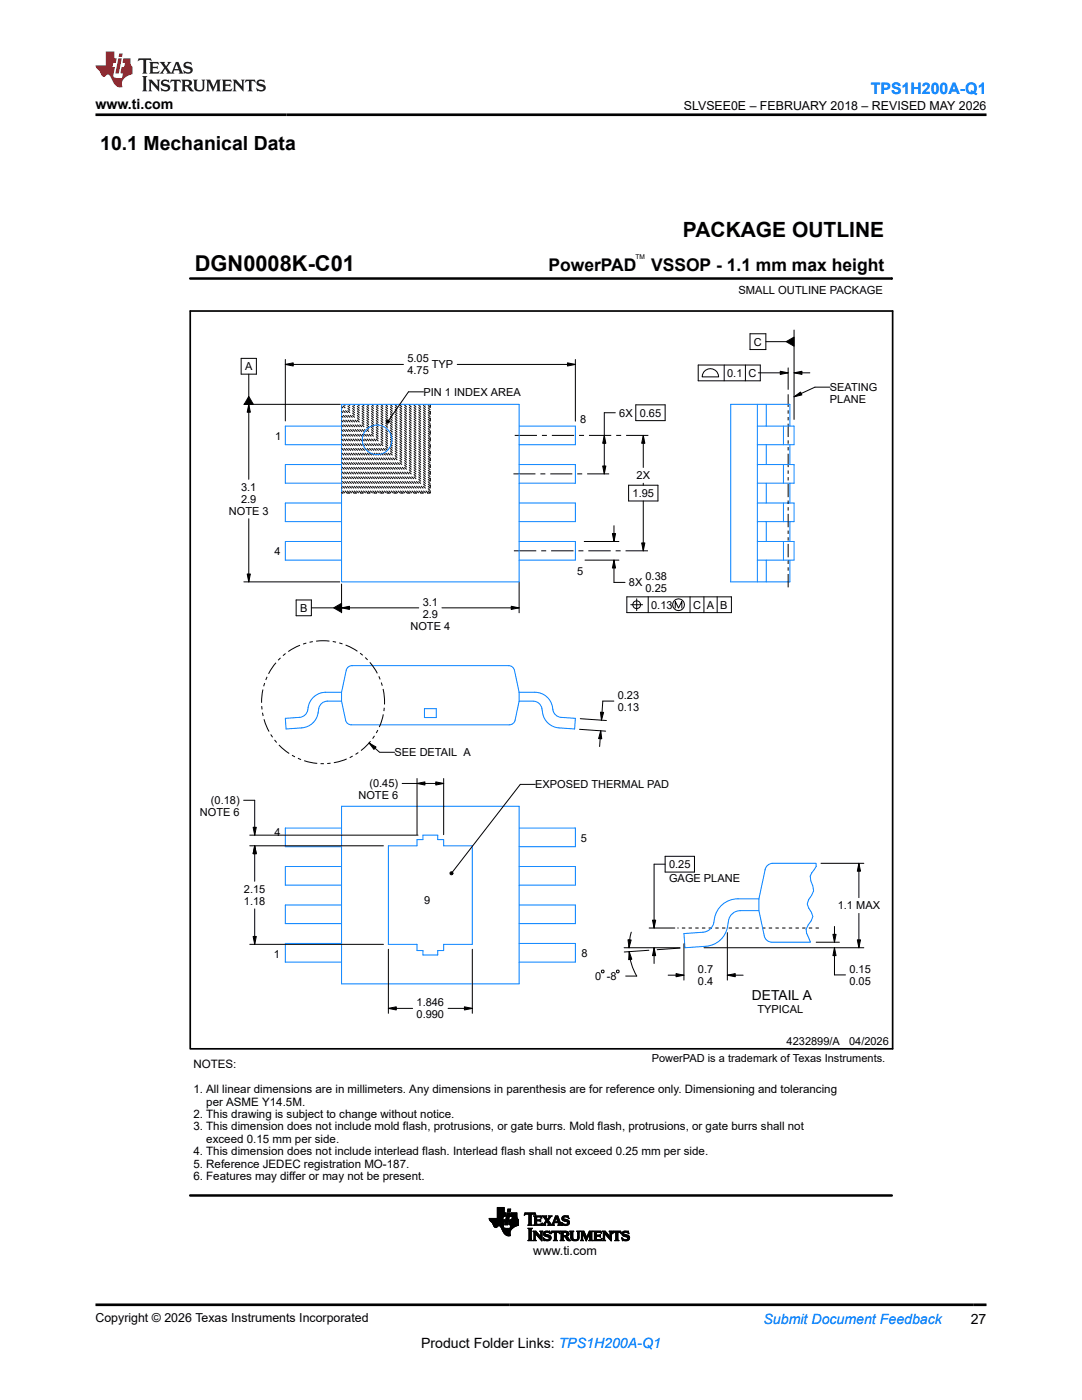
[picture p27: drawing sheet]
<svg xmlns="http://www.w3.org/2000/svg" width="216mm" height="279mm" viewBox="0 0 216 279" stroke-linecap="round" stroke-linejoin="round" font-family="sans-serif">
<defs><g id="words">
<text font-size="4.4" x="38.9" y="54">DGN0008K-C01</text>
<text font-size="4.2" x="136.3" y="47.3">PACKAGE OUTLINE</text>
<text font-size="3.9" x="20" y="29.9">10.1 Mechanical Data</text>
<g font-size="3.5">
<text x="109.4" y="54">PowerPAD</text>
<text x="129.9" y="54">VSSOP - 1.1 mm max height</text>
</g>
<text font-size="3.2" fill="#00f" x="173.7" y="18.7">TPS1H200A-Q1</text>
<g font-size="2.8">
<text x="19" y="21.8">www.ti.com</text>
<text x="84" y="269">Product Folder Links: TPS1H200A-Q1</text>
<text x="193.7" y="264.2">27</text>
</g>
<text font-size="2.8" fill="#00f" x="152.4" y="264.2">Submit Document Feedback</text>
<text font-size="2.7" x="150.1" y="199.6">DETAIL A</text>
<g font-size="2.5">
<text x="136.5" y="21.9">SLVSEE0E – FEBRUARY 2018 – REVISED MAY 2026</text>
<text x="106.4" y="250.4">www.ti.com</text>
<text x="19" y="263.9">Copyright © 2026 Texas Instruments Incorporated</text>
</g>
<g font-size="2.3">
<text x="38.6" y="213.2">NOTES:</text>
<text x="38.6" y="218.2">1. All linear dimensions are in millimeters. Any dimensions in parenthesis are for reference only. Dimensioning and tolerancing</text>
<text x="41.2" y="220.7">per ASME Y14.5M.</text>
<text x="38.6" y="223.1">2. This drawing is subject to change without notice.</text>
<text x="38.6" y="225.6">3. This dimension does not include mold flash, protrusions, or gate burrs. Mold flash, protrusions, or gate burrs shall not</text>
<text x="38.6" y="230.6">4. This dimension does not include interlead flash. Interlead flash shall not exceed 0.25 mm per side.</text>
<text x="38.6" y="233.1">5. Reference JEDEC registration MO-187.</text>
<text x="41.2" y="228.1">exceed 0.15 mm per side.</text>
<text x="38.6" y="235.5">6. Features may differ or may not be present.</text>
</g>
<g font-size="2.2">
<text x="147.3" y="58.8">SMALL OUTLINE PACKAGE</text>
<text x="150.4" y="69">C</text>
<text x="48.9" y="73.9">A</text>
<text x="81.3" y="72.3">5.05</text>
<text x="81.3" y="74.7">4.75</text>
<text x="86.2" y="73.5">TYP</text>
<text x="145.1" y="75.2">0.1</text>
<text x="149.3" y="75.2">C</text>
<text x="84.5" y="79">PIN 1 INDEX AREA</text>
<text x="123.6" y="83.2">6X</text>
<text x="127.7" y="83.2">0.65</text>
<text x="165.6" y="78.1">SEATING</text>
<text x="165.6" y="80.4">PLANE</text>
<text x="54.9" y="87.8">1</text>
<text x="115.8" y="84.4">8</text>
<text x="127" y="95.7">2X</text>
<text x="48.1" y="98">3.1</text>
<text x="48.1" y="100.4">2.9</text>
<text x="126.2" y="99.2">1.95</text>
<text x="45.7" y="102.7">NOTE 3</text>
<text x="54.7" y="110.8">4</text>
<text x="115.2" y="114.8">5</text>
<text x="125.5" y="117">8X</text>
<text x="128.8" y="115.8">0.38</text>
<text x="128.8" y="118.2">0.25</text>
<text x="59.9" y="122.1">B</text>
<text x="81.9" y="125.6">NOTE 4</text>
<text x="84.3" y="120.9">3.1</text>
<text x="84.3" y="123.3">2.9</text>
<text x="129.9" y="121.5">0.13</text>
<text x="138.3" y="121.5">C</text>
<text x="141.1" y="121.5">A</text>
<text x="143.7" y="121.5">B</text>
<text x="123.3" y="139.5">0.23</text>
<text x="123.3" y="141.9">0.13</text>
<text x="78.7" y="150.9">SEE DETAIL A</text>
<text x="42.1" y="160.5">(0.18)</text>
<text x="71.5" y="159.5">NOTE 6</text>
<text x="73.7" y="157.1">(0.45)</text>
<text x="106.8" y="157.3">EXPOSED THERMAL PAD</text>
<text x="39.9" y="162.9">NOTE 6</text>
<text x="54.8" y="166.8">4</text>
<text x="115.9" y="168">5</text>
<text x="133.5" y="173.3">0.25</text>
<text x="48.7" y="178.2">2.15</text>
<text x="133.5" y="176">GAGE PLANE</text>
<text x="48.7" y="180.6">1.18</text>
<text x="84.6" y="180.5">9</text>
<text x="167.2" y="181.5">1.1 MAX</text>
<text x="54.7" y="191.2">1</text>
<text x="116" y="191">8</text>
<text x="118.8" y="195.6">0 -8</text>
<text x="139.3" y="194.2">0.7</text>
<text x="139.3" y="196.6">0.4</text>
<text x="169.5" y="194.2">0.15</text>
<text x="169.5" y="196.5">0.05</text>
<text x="83.1" y="200.9">1.846</text>
<text x="83.1" y="203.2">0.990</text>
<text x="151.1" y="202.1">TYPICAL</text>
<text x="157" y="208.5">4232899/A</text>
<text x="169.4" y="208.5">04/2026</text>
<text x="130" y="212">PowerPAD is a trademark of Texas Instruments.</text>
</g>
<text font-size="1.3" x="126.8" y="51.7">TM</text>
</g></defs>
<g fill="none" stroke="#000" stroke-width=".2">
<path d="M37.9 55.6h140.1M178 55.4v.4M48.1 71.5h3.1v3.2h-3.1zM49.6 74.7v4.4M49.6 79.1l1 1.6h-1.9zM56.9 72.7l1.6-.3v.6zM56.9 71.7v12.3M56.9 72.7h23.6M84.5 78.2h-3l-3.9 5.7M91.2 72.7h23.6M113.2 72.4l1.6 .3-1.6 .3zM114.8 71.7v12.4"/>
<path d="M139.3 72.9h12.4v3.1h-12.4zM140.4 74.2a1.64 1.64 0 0 1 1.9-.5 1.64 1.64 0 0 1 1.1 1.5h-3.3zM144.5 72.9v3.1M148.7 72.9v3.1M149.7 66.6h3.1v3.2h-3.1zM151.3 74.4h6M152.8 68.2h4.1M155.7 74.1l1.6 .3-1.6 .3zM156.9 68.2l1.5-.9v1.8zM157.3 73.4v4.3M158.4 74.4l1.6-.3v.6zM158.4 79.2l1.3-1 .3 .6z"/>
<path d="M158.4 65.9v17.8M158.4 74.4h3.2M165.6 77.3h-3l-4.2 1.9M48.7 80.7h19.2M49.6 80.7l.4 1.6h-.7zM49.6 80.7v15M77.1 84l.2-.2 .3 .1 .1 .2-.1 .3h-.3l-.2-.1zM102.5 94.6h4.3M102.7 86.9h4.4M107.8 94.6h1M108.1 86.9h1M109.8 94.6h4.4"/>
<path d="M110.1 86.9h4.5M115.2 94.6h1M115.5 86.9h1M117.2 94.6h4.3M117.5 86.9h4.5M120.3 93h.6l-.3 1.6zM120.6 86.9l.3 1.6h-.6zM122.8 82.4h-2.2v12.2M123 86.9h.9M124.9 86.9h4.5M125.4 96.8h5.9v3.2h-5.9zM126.9 80.8h5.8v3.1h-5.8z"/>
<path d="M128.4 86.9l.3 1.6h-.7zM128.4 86.9v6.4M128.4 96.4v.4M128.4 100v9.9M48.7 116.1h19.1M49.3 114.6h.7l-.4 1.5zM49.6 103.5v12.6M59.1 119.7h3v3.2h-3zM68.2 116.6v5.7M102.5 109.9h4.5M103.6 116.3v6M108 109.9h1"/>
<path d="M110 109.9h4.4M115.4 109.9h1M116.6 108.1h6.9M116.7 111.8h6.8M117.4 109.9h4.5M122.2 106.5h.6l-.3 1.6zM122.5 111.8l.3 1.6h-.6zM122.5 111.8v4.4h2.2M122.5 104.9v3.2M122.8 109.9h1M124.8 109.9h4.5M125.1 119.1h20.8v3.2h-20.8z"/>
<path d="M127 119.5v2.4M128 108.4h.7l-.3 1.5zM129.3 119.1v3.2M137.7 119.1v3.2M140.5 119.1v3.2M143.1 119.1v3.2M62.1 121.3h4.5M66.6 121.3l1.6-.9v1.8zM68.2 121.3l1.5-.3v.6zM68.2 121.3h15.4M88.2 121.3h15.4M102 121l1.6 .3-1.6 .3z"/>
<path d="M122.5 139.9h-2.2l-.3 3.8M125.9 120.7h2.3M134.7 121.3v-1.3l.7 1.3 .7-1.3v1.3M48.6 159.7h2.2v7M73.6 148.3l1.4 .8-.4 .5zM73.6 148.3l2.1 1.8h3M80.2 156.4h8.3M83.2 156.4l1.6-.4v.7zM83.2 155.4v11.2M87 156l1.5 .4-1.5 .3zM88.5 155.4v11.2M106.8 156.5h-3l-13.5 17.5"/>
<path d="M115.6 145.6l5.2 .3M115.8 143.4l5.2 .4M119.8 142.1l.6 .1-.4 1.5zM119.9 145.8l.2 1.6h-.7zM119.9 145.8l-.3 3.2M49.8 168.8h26.7M49.8 166.7h33.6M50.5 165.1h.6l-.3 1.6zM50.8 168.8l.3 1.6h-.6zM50.8 168.8v7.1M89.8 174.1l.2-.1h.3l.1 .3-.1 .2-.3 .1-.2-.2zM132.7 170.9h5.9v3.1h-5.9z"/>
<path d="M132.7 172.5h-2.2v12.7M163.8 172.3h8.6M171.4 172.3l.3 1.6h-.6zM171.4 172.3v6.8M49.8 188.5h26.7M50.5 186.9h.6l-.3 1.6zM50.8 181.4v7.1M77.5 189.4v12.8M94.2 189.4v12.8M120.1 193.6l.4 .1-.1 .4-.4-.1zM123.1 193.6l.4 .1-.1 .4-.4-.1zM124.5 189.1h11.2"/>
<path d="M125.3 187.5l.6 .1-.4 1.5zM125.5 189.9l.6 1.5-.6 .1zM125.5 189.9l.4 2.2 1.2 2.7h-2.2M126 186l-.4 1.6-.1 1.5M129.5 189.6l-4.9 .4M129.5 185.2h5.2M130.2 183.6h.6l-.3 1.6zM130.5 189.1l.3 1.6h-.6zM130.5 189.1v3.2M133.3 194.6h3.2M134.9 194.3l1.6 .3-1.6 .3zM135.7 189.2l-4.6 .3"/>
<path d="M136.5 188.4v7.2M140.5 189.1h31.9M145.1 194.6l1.6-.3v.6zM145.1 194.6h3.2M145.1 186.1v9.5M162.9 188h4.6M166.2 186.5h.6l-.3 1.5zM166.5 189.1l.3 1.6h-.6zM166.5 189.1v5.5h2.2M166.5 184.9v3.1M171.1 187.6h.6l-.3 1.5zM171.4 182.3v6.8"/>
<path d="M77.5 201.2l1.6-.3v.7zM77.5 201.2h4.8M89.4 201.2h4.8M92.7 200.9l1.5 .3-1.5 .4zM97.6 243.3h2.7M97.7 243.4h2.6M97.7 243.5l3-.1-.3 1.2M97.7 243.5h3M97.8 243.6h2.9M97.8 243.6h2.8M97.9 243.7h2.7M97.9 243.8h2.7"/>
<path d="M98 243.8h2.6M98.1 243.9h2.5M98.1 244h2.5M98.2 244h2.4M98.3 244.1h2.3M98.3 244.1h2.2M98.3 244.2h2.2M98.4 244.3h2.1M98.4 244.4h2.1M98.4 244.5h2.1M98.5 244.5h2M98.5 244.6h2"/>
<path d="M98.5 244.6h.9M98.6 244.7h.7M98.6 244.8h.7M98.6 244.8h.6M98.7 244.9h.4M98.8 245h.3M99.2 243.1h1.1M99.2 243.1h1.2M99.2 243h1.2M99.2 242.9h1.2M99.2 242.8h1.2M99.2 242l1.8 .1-.2 .7h-1.6"/>
<path d="M99.2 242.7h1.6M99.2 242.6h1.6M99.2 242.6h1.7M99.2 242.5h1.7M99.2 242.4h1.7M99.2 242.3h1.7M99.2 242.2h1.7M99.2 242.1h1.7M99.2 242.1h1.8M99.2 242h1.4M99.2 241.9h1.4M99.2 241.8h1.4"/>
<path d="M99.2 241.7h1.4M99.2 241.6h1.4M99.2 241.5h1.4M99.2 241.4h1.4M99.2 241.3h1.4M99.2 241.2h1.4M99.2 241.1h1.4M99.2 241h1.4M99.7 244.6h.7M99.8 244.7h.6M99.9 244.8h.5M99.9 244.9h.5"/>
<path d="M100 245h.5M100 245.1h.6M100.1 245.1h.9M100.1 245.2h2.1M100.1 245.3h2M100.2 245.3h1.8M100.2 245.4h1.8M100.2 245.5h1.7M100.3 245.5h1.6M100.3 245.6h1.6M100.3 245.6h1.5M100.3 243.2h-2.7l1.1 1.7 .3 .1 .4-.4 .4 .1 .8 1.4 .6 .5h.7l-.1-.8 .6-.8"/>
<path d="M100.3 245.7h1.5M100.4 245.8h1.4M100.4 242.8l-.1 .6M100.4 244.6l.1 .4 .2 .1h1.5M100.4 245.9h1.4M100.5 246h1.3M100.6 246.1h1.2M100.6 242.1v-1.1h-1.4v2.2M100.7 246.2h1.1M100.7 246.3h1.1M100.7 244.4h.6M100.8 244.3h.5"/>
<path d="M100.8 244.2h.5M100.8 246.3h1M100.8 244.1h.5M100.8 244.1h.6M100.8 244h.6M100.8 243.9h.6M100.9 243.8h.5M100.9 246.4h.9M100.9 243.7h.5M100.9 243.6h.5M100.9 243.6h.6M100.9 243.5h.6"/>
<path d="M100.9 243.4h.6M100.9 246.5h.9M101 243.3h.5M101 243.2h.5M101 243.1h.5M101 243.1h.6M101 243h.6M101 242.9h.6M101 246.5h.9M101.1 242.8h.5M101.1 242.7h.5M101.1 242.6h.5"/>
<path d="M101.1 242.6h.6M101.1 242.5h.6M101.1 242.4h.6M101.2 242.3h.5M101.2 242.2h.5M101.2 246.6h.6M101.2 242.1h.5M101.2 242.1h.6l-.5 2.4h-.6zM101.3 241.8h.5M101.3 241.7h.5M101.3 241.6h.5M101.3 241.5h.6"/>
<path d="M101.3 241.4h.6M101.3 241.3h.6M101.4 241.3h.5l-.1 .5h-.6zM101.5 246.6h.1M101.6 244.3h1.9M101.6 244.2v.2l.3 .1-.1 .7M101.6 244.2h1.8M101.6 244.4h1.8M101.6 244.1h1.9M101.6 244.1v.1M101.6 244.1h1.8M101.6 244h1.8"/>
<path d="M101.6 244h1.9M101.6 243.9h1.9M101.6 243.8h1.9M101.7 243.8h1.7M101.7 243.7h1.8M101.7 243.6h1.8M101.7 243.5h1.7M101.8 245.1h.5M101.8 245h.6M101.8 245h.7M101.8 244.9h.8M101.8 244.8h.9"/>
<path d="M101.9 244.8h.9M101.9 242.7h1.2M101.9 244.7h1M101.9 242.6h1.2M101.9 244.6h1.2M101.9 244.6h1.4M101.9 242.5h1.2M101.9 244.5h1.5M101.9 242.4h1.2M101.9 242.3h1.2M102 242.3h1.1M102 242.2h1.1"/>
<path d="M102 242.1h1.1M102.1 243.4h1.3M102.1 243.3h1.3M102.2 243.3h1.1M102.2 243.2h1.1M102.2 243.1h1M102.2 243h1M102.2 242.9h.9M102.2 242.8h.9M102.3 242.8l-.2 .6M103.1 242.8h-1.2l.1-.7h1.1l.1 .9 .3 .4v1.1M103.4 244.5l-1 .5"/>
<path d="M103.4 243.5h-1.7l-.1 .6M104.6 242.5h.1M104.6 242.4h.2M104.7 242.3h2.2M104.7 242.2h2.1M104.7 242.1h2.1M105.4 244.5h.8M105.4 242.3l.1 .1M105.4 242.3l-.8 .2 .2-.4h2l.1 .4-.5-.2-.4 .1M105.4 245.2h.8M105.5 247.5h.6M105.5 244.4h.5"/>
<path d="M105.5 242.4h.5M105.5 245.3h.5M105.5 244.3h.5M105.5 244.2l-.1 .3M105.5 244.2h.5M105.5 244.1h.5M105.5 244h.5M105.5 243.9h.5M105.5 243.8h.5M105.5 243.7h.5M105.5 243.6h.5M105.5 243.5h.5"/>
<path d="M105.5 243.4h.5M105.5 243.3h.5M105.5 243.2h.5M105.5 243.1h.5M105.5 243h.5M105.5 242.9h.5M105.5 242.8h.5M105.5 242.7h.5M105.5 242.6h.5M105.5 242.5h.5M105.5 242.4v1.8M105.6 247.4h.4"/>
<path d="M105.6 245.4h.4M105.6 247.3l-.2 .3h.8M105.6 247.2h.4M105.6 247.1h.4M105.6 247h.4M105.6 246.9h.4M105.6 246.8h.4M105.6 246.7h.4M105.6 246.6h.4M105.6 246.5h.4M105.6 246.4h.4M105.6 246.3h.4"/>
<path d="M105.6 246.2h.4M105.6 246.1h.4M105.6 246h.4M105.6 245.9h.4M105.6 245.8h.4M105.6 245.7h.4M105.6 245.6h.4M105.6 245.5h.4M106 242.4v1.8M106 244.2l.2 .3M106 247.3h-.4v-1.9l-.2-.3h.8l-.2 .3v2l.2 .2h-.8M106.4 245.7h.5"/>
<path d="M106.5 245.8h.5M106.5 244.5h1.6M106.5 247.5h.4M106.5 245.9h.6M106.5 247.4h.3M106.6 242.7h1.4M106.6 247.3h.2l.2 .3h-.6M106.6 247.2h.2M106.6 247.1h.2M106.6 247h.2M106.6 246.9h.2M106.6 246.8h.2"/>
<path d="M106.6 246.7h.2M106.6 246.6h.2M106.6 246.5h.2M106.6 246.4h.2M106.6 246.3h.2M106.6 246.2h.7M106.6 246.1h.7M106.6 246h.6M106.6 244.4h1.5M106.7 242.8h1.3M106.7 244.3h.4M106.7 242.9h.4"/>
<path d="M106.7 244.2l-.2 .3M106.7 243.4h.9l.3-.1v.5l-.3-.1h-.5v.5M106.7 244.2h.4M106.7 244.1h.4M106.7 244h.4M106.7 243.9h.4M106.7 243.8h.4M106.7 243.7h.4M106.7 243.6h1.2M106.7 243.5h1.2M106.7 243.3h.4M106.7 243.2h.4"/>
<path d="M106.7 243.1h.4M106.7 243h.4M106.7 242.4h.2M106.8 247.3v-1.1l1.4 1.4v-1.6l.1-.3h-.6l.2 .3v.8l-1-1.1h-.5l.2 .3v1.3l-.2 .3h.6M106.8 242.5h.1M106.9 246.3h.5M106.9 246.3h.6M107 246.4h.6M107.1 244.2v.1h.6l.5-.2-.2 .5-1.5-.1M107.1 243l.1-.1h.5l.4 .2M107.1 243v.4M107.1 246.5h.5"/>
<path d="M107.2 246.6h.5M107.3 246.7h.5M107.3 246.8h.9M107.4 246.9h.8M107.5 247h.7M107.6 247h.6M107.6 247.1h.6M107.7 243.4h.2M107.7 247.2h.5M107.7 245.7h.6M107.7 243.7h.2M107.8 244.3h.3"/>
<path d="M107.8 247.3h.4M107.8 243.3h.1M107.8 243.8h.1M107.8 242.9h.3M107.8 245.8h.4M107.9 247.4h.3M107.9 245.9h.3M107.9 246h.3M107.9 246.7h.3M107.9 246.6h.3M107.9 246.5h.3M107.9 246.4h.3"/>
<path d="M107.9 246.3h.3M107.9 246.2h.3M107.9 246.1h.3M108 247.5h.2M108 243h.1M108 244.2h.2M108 247.6h.2M108.1 243.1h.1M108.1 243.1l-.1-.5h-1.5l.2 .3v1.3M108.1 244.1h.1M108.2 244.5h.7M108.3 242.7h.7"/>
<path d="M108.4 244.4h.3M108.4 242.8h.6M108.4 247.1h.2M108.4 247.2h.3M108.4 246.3h.4M108.4 246.2h.4M108.4 246.3h.5M108.5 247.3h.3M108.5 246.1h.3M108.5 244.3h.3M108.5 246.4h.8M108.5 242.9h.5"/>
<path d="M108.5 247.4h.6M108.5 246h.4M108.5 247.5h1.3M108.5 246.5h1.1M108.5 244.2h.3M108.5 247.6h.1M108.5 243h.5M108.6 245.9h1.2M108.6 244.1h.3M108.6 246.6h1.2M108.6 243.1h.5M108.7 245.8h1"/>
<path d="M108.7 244h.2M108.7 243.2h.5M108.7 244h.3M108.7 246.7h1.2M108.7 243.3h.5M108.8 243.9h.2M108.8 243.3h.7M108.8 247.6h.8M108.8 245.7h.6M108.8 243.8h.8M108.8 243.4h.7M108.9 244.5l-.2-.1 .4-.6 .4 .5-.2 .2"/>
<path d="M108.9 243.7h.6M108.9 243.5h.5M109 243.6h.5M109 243.6l-.6 .8-.2 .1M109 246.8h.9M109.2 243.9h.5M109.2 244h.5M109.3 247.4h.5M109.3 244h.5M109.3 244.5h1.3M109.3 243.3h.3M109.4 244.1h.4"/>
<path d="M109.4 246.9h.5M109.4 243.2h.3M109.4 243.5l.8-.9h-.7l.1 .2-.3 .6-.3-.6 .1-.2h-.9l.8 1M109.4 243.5l.7 .9 .8-1.8h.4l.6 1.7 .2 .2M109.4 244.2h.5M109.5 243.1h.2M109.5 246h.3M109.5 244.3h.5M109.5 244.4h.5M109.5 247.3h.4M109.5 243h.3M109.5 247h.5"/>
<path d="M109.6 242.7h.5M109.6 247.2h.3M109.6 242.9h.3M109.6 247h.4M109.6 247.1h.4M109.6 245.7h.1M109.6 242.8h.3M109.6 246.1h.2M109.7 246.2h.1M109.8 246.2l-.6-.3-.4 .2 .1 .2 .9 .3 .2 .4M109.8 246.2l-.1-.5-1 .1-.2 .3v.4l1 .4 .1 .3-.5 .2-.7-.4 .1 .6 .6 .1 .6-.2 .3-.4M109.9 246.2l.3-.2h.4v1.4l-.2 .2h.8"/>
<path d="M109.9 246.2l.2-.5h1.5l.1 .5M109.9 246.2h.1M110 246.1h.1M110 246h.2M110 245.9h1.7M110 245.8h1.6M110.1 245.7h1.5M110.1 244.4h.4M110.2 244.3h.3M110.2 244.2h.3M110.3 244.1h.2M110.3 244h1.5"/>
<path d="M110.4 244h1.4M110.4 243.9h1.4M110.4 243.8h1.3M110.5 243.7h.2M110.5 243.6h.2M110.5 244.2l.1 .3M110.5 243.5h.3M110.6 243.4h.2M110.6 247.5h.5M110.6 244l-.1 .2M110.6 243.3h.2M110.6 247.4h.4"/>
<path d="M110.6 246h.4M110.6 247.3h.4M110.6 247.2h.4M110.6 247.1h.4M110.6 247h.4M110.6 246.9h.4M110.6 246.8h.4M110.6 246.7h.4M110.6 246.6h.4M110.6 246.5h.4M110.6 246.4h.4M110.6 246.3h.4"/>
<path d="M110.6 246.2h.4M110.6 246.1h.4M110.6 243.3h.3M110.7 243.2h.2M110.7 243.8l.3-.8 .3 .8M110.7 243.1h.2M110.7 243h.7M110.8 242.9h.6M110.8 242.8h.6M110.8 242.7h.5M111 243.1h.5M111.1 243.2h.4"/>
<path d="M111.1 243.3h.4M111.1 243.3h.5M111.2 243.4h.4M111.2 243.5h.4M111.2 243.6h.5M111.2 243.7h.5M111.3 244.5h.8M111.4 244v.2M111.4 244.1h.5M111.4 244.2h.5M111.4 244.2l-.1 .3M111.5 246h.2"/>
<path d="M111.5 244.4h.5M111.5 244.3h.4M111.6 246.1h.1M111.7 246.2h.1M111.7 246.2l-.3-.2h-.4v1.4l.2 .2h-.8M111.8 247.6h.8l-.2-.2v-.6h.2l.7 .8h.6M111.8 245.7h1.2M111.9 245.8h1.4M111.9 247.5h.5M112 245.9h1.4M112 247.4h.4M112 247.3h.4"/>
<path d="M112 247.2h.4M112 247.1h.4M112 247h.4M112 246.9h.4M112 246.8h1.1M112 246.7h1.2M112 246.6h1.4M112 246.5h.4M112 246.4h.4M112 246.3h.4M112 246.2h.4M112 246.1h.4"/>
<path d="M112 246h.4M112.1 244h.1M112.1 244.1h.2M112.1 243.2h.4M112.1 243.3h.4M112.1 243.1h.4M112.1 244.2h.3M112.1 243.3h.7M112.1 243h.4M112.2 244.3h.4M112.2 243.4h1M112.2 244.4h1.3"/>
<path d="M112.2 242.9h.4M112.2 244.5h.1M112.2 243.5h1.2M112.2 242.8h1.2M112.4 243.6h1.1M112.4 242.7h1M112.4 246.1l.1-.2 .5 .2v.4l-.3 .1M112.4 246.1v.5h.3M112.4 244.5h.9M112.6 243.7h1M112.6 242.6h.4M112.7 244.6h.3"/>
<path d="M112.8 246.9h.5M112.9 247h.4M112.9 247h.5M113 247.1h.4M113 243.8h.6M113 246h.5M113 246.5h.4M113 247.2h.5M113 246.8l.9 .8M113 246.7l.5-.3-.1-.5-.5-.2h-1.1l.2 .3v1.4l-.2 .2h.8M113 246.7h.1M113 247.3h.6"/>
<path d="M113 246.1h.5M113 246.4h.5M113.1 244.3h.4M113.1 246.3h.4M113.1 246.2h.4M113.1 242.9h.3M113.1 247.4h.5M113.2 247.5h.5M113.2 243.9h.4M113.2 244.2h.4M113.3 244h.3M113.3 244.1h.3"/>
<path d="M113.3 243h.2M113.3 247.6h.6M113.4 243.1h.1M113.5 243.2h.1M113.5 243.2l-.1-.6h-.8l-.4 .2-.1 .4 .1 .3 .9 .3 .2 .3-.2 .2h-.3l-.7-.4 .1 .7h.9l.4-.3 .1-.6-.6-.3M113.5 243.2l-.5-.3-.5 .1v.2l.6 .2M113.7 245.7h.8M113.8 245.8h.6M113.9 245.9h.4M113.9 247h.4M113.9 246.9h.4M113.9 246.8h.4"/>
<path d="M113.9 246.7h.4M113.9 246.6h.4M113.9 246.5h.4M113.9 246.4h.4M113.9 246.3h.4M113.9 246.2h.4M113.9 246.1h.4M113.9 246h.4M113.9 247.1h.4M113.9 247.2h.4M114 247.3h.4M114 247.4h.6"/>
<path d="M114.1 247.5h1.2M114.3 247v-1l.2-.3h-.8l.2 .3v1M114.3 247l.1 .3 .4 .1 .4-.1 .1-.3M114.3 247.6h.9M115 247.4h.4M115.1 245.7h.6M115.2 247.3h.3M115.2 245.8h.4M115.2 247.2h.3M115.3 247.1h.2M115.3 245.9h.3M115.3 247h.2"/>
<path d="M115.3 247v-1l-.2-.3h.6l-.2 .3v1M115.3 246.9h.2M115.3 246.8h.2M115.3 246.7h.2M115.3 246.6h.2M115.3 246.5h.2M115.3 246.4h.2M115.3 246.3h.2M115.3 246.2h.2M115.3 246.1h.2M115.3 246h.2M115.5 247l-.1 .5-.6 .1-.7-.1-.2-.5"/>
<path d="M115.8 247.6h.6M115.8 245.7h.7M115.9 245.8h.7M116 247.5h.3M116 245.9h.6M116 247.4h.3M116 247.3h.3M116 247.2h.3M116 247.1h.3M116 247h.3M116 246.9h.3M116 246.8h.3"/>
<path d="M116 246.7h.3M116 246.6h.3M116 246.5h.3M116 246.4h.3M116 246.3h.3M116 246.2h.7M116 246.1h.7M116 246h.6M116.3 246.3h.5M116.4 246.3h.4M116.4 246.4h.4M116.4 246.5h.5"/>
<path d="M116.5 246.6h.4M116.5 246.7h.5M116.6 246.8h.4M116.6 246.9h.4M116.6 247h.7M116.7 247h.6M116.7 247.1h.5M116.8 247.2h.4M116.8 247.3h.3M116.8 247.4h.3M116.9 247.5h.2M116.9 247.6h.1"/>
<path d="M117.1 246.9h.2M117.1 246.8h.3M117.2 246.7h.2M117.2 246.6h.2M117.3 246.5h.2M117.3 246.4h.2M117.3 246.3h.3M117.4 246.3h.2M117.4 246.2h.7M117.4 246.1h.7M117.5 246h.6M117.5 247.6h.8l-.2-.2v-1.4l.2-.3h-.7l-.5 1.2-.6-1.2h-.7l.2 .3v1.4l-.2 .2h.6l-.1-.2v-1.3l.6 1.5 .8-1.5v1.3l-.2 .2h.8"/>
<path d="M117.5 245.9h.6M117.6 245.8h.6M117.6 245.7h.7M117.6 247.5h.5M117.7 247.4h.4M117.7 247.3h.4M117.7 247.2h.4M117.7 247.1h.4M117.7 247h.4M117.7 246.9h.4M117.7 246.8h.4M117.7 246.7h.4"/>
<path d="M117.7 246.6h.4M117.7 246.5h.4M117.7 246.4h.4M117.7 246.3h.4M118.4 245.7h1.5M118.5 245.8h1.4M118.6 247.5h1.4M118.6 245.9h1.4M118.6 247.4h1.5M118.6 247.3h.4M118.6 246h.4M118.6 247.2h.4"/>
<path d="M118.6 247.1h.4M118.6 247h.4M118.6 246.9h.4M118.6 246.8h.4M118.6 246.7h1.2M118.6 246.6h1.2M118.6 246.5h1.2M118.6 246.4h.4M118.6 246.3h.4M118.6 246.2h.4M118.6 246.1h.4M119.5 246.5l.3-.2v.6l-.8-.2v.6l.2 .1"/>
<path d="M119.7 246.8h.1M119.7 246.4h.1M119.8 246h.2M119.9 247.3h.2M119.9 246.1h.1M120 246.2h.1M120 246.2l-.1-.5h-1.5l.2 .3v1.4l-.2 .2h1.6M120 246.2l-.3-.3h-.6l-.1 .6M120 247.2h.1M120.1 247.1l-.5 .3M120.1 247.1l-.1 .5h-1.6M120.1 247.1h.1"/>
<path d="M120.2 245.7h.6M120.3 245.8h.6M120.3 247.5h.4M120.4 245.9h.5M120.4 247.4h.3M120.4 246h.6M120.4 247.3h.2l.2 .3h-.6M120.4 247.2h.2M120.4 247.1h.2M120.4 247h.2M120.4 246.9h.2M120.4 246.8h.2"/>
<path d="M120.4 246.7h.2M120.4 246.6h.2M120.4 246.5h.2M120.4 246.4h.2M120.4 246.3h.2M120.4 246.2h.8M120.4 246.1h.7M120.6 246.2v1.1M120.7 246.2l1.3 1.4v-1.6l.2-.3h-.6l.1 .3v.8l-.9-1.1h-.6l.2 .3v1.4l-.2 .2h.6M120.7 246.3h.5M120.8 246.3h.5M120.9 246.4h.5"/>
<path d="M120.9 246.5h.6M121 246.6h.6M121.1 246.7h.5M121.2 246.8h.8M121.2 246.9h.8M121.3 247h.7M121.4 247h.6M121.5 247.1h.5M121.6 247.2h.4M121.6 245.7h.6M121.6 247.3h.4M121.7 245.8h.4"/>
<path d="M121.7 247.4h.3M121.7 245.9h.3M121.7 246.7h.3M121.7 246.6h.3M121.7 246.5h.3M121.7 246.4h.3M121.7 246.3h.3M121.7 246.2h.3M121.7 246.1h.3M121.7 246h.3M121.8 247.5h.2M121.9 247.6h.1"/>
<path d="M122.2 246.2l.1-.5h1.6l.1 .5M122.2 246.2h.1M122.2 246.1h.2M122.2 246h.3M122.3 245.9h1.6M122.3 245.8h1.6M122.3 245.7h1.6M122.8 247.5h.5M122.9 247.4h.4M122.9 246h.4M122.9 246.1v1.3l-.2 .2h.8M122.9 247.3h.4"/>
<path d="M122.9 247.2h.4M122.9 247.1h.4M122.9 247h.4M122.9 246.9h.4M122.9 246.8h.4M122.9 246.7h.4M122.9 246.6h.4M122.9 246.5h.4M122.9 246.4h.4M122.9 246.3h.4M122.9 246.2h.4M123.3 246.1l-.7-.2-.4 .3"/>
<path d="M123.7 246h.2M123.8 246.1h.2M123.9 246.2h.1M124 246.2l-.3-.2h-.4v1.4l.2 .2h-.8M124.1 247.1h.1M124.1 247.2h.2M124.1 246.3h.4M124.1 246.2h.4M124.1 246.3h.5M124.1 247.3h.4M124.1 246.1h.4M124.1 246.4h.8"/>
<path d="M124.2 247.4h.6M124.2 246h.3M124.2 247.5h1.2M124.2 246.5h1.1M124.2 247.6h.1M124.2 245.9h1.2M124.3 246.6h1.1M124.3 245.8h1.1M124.4 246.7h1.1M124.5 247.6h.8M124.5 245.7h.6M124.7 246.8h.9"/>
<path d="M125 247.4h.5M125 246.9h.6M125.1 246h.3M125.2 247.3h.4M125.2 247h.4M125.2 247.2h.4M125.3 247h.3M125.3 247.1h.3M125.3 245.7h.1M125.3 246.1h.2M125.4 246.2h.1M125.5 246.2l-.6-.3-.4 .2 .1 .2 .8 .3 .2 .4"/>
<path d="M125.5 246.2l-.1-.5-1 .1-.3 .3 .1 .4 1 .4v.3l-.5 .2-.6-.4 .1 .6 .6 .1 .6-.2 .2-.4"/>
<circle cx="127" cy="120.7" r=".78"/>
<circle cx="135.4" cy="120.7" r="1.17"/>
</g>
<g fill="#000">
<path d="M56.9 72.7l1.6-.3v.6zM113.2 72.4l1.6 .3-1.6 .3zM155.7 74.1l1.6 .3-1.6 .3zM156.9 68.2l1.5-.9v1.8zM158.4 74.4l1.6-.3v.6zM158.4 79.2l1.3-1 .3 .6zM49.6 80.7l.4 1.6h-.7zM49.6 79.1l1 1.6h-1.9zM77.1 84l.2-.2 .3 .1 .1 .2-.1 .3h-.3l-.2-.1zM120.6 86.9l.3 1.6h-.6zM120.3 93h.6l-.3 1.6zM128.4 86.9l.3 1.6h-.7z"/>
<path d="M49.3 114.6h.7l-.4 1.5zM122.2 106.5h.6l-.3 1.6zM122.5 111.8l.3 1.6h-.6zM128 108.4h.7l-.3 1.5zM66.6 121.3l1.6-.9v1.8zM68.2 121.3l1.5-.3v.6zM102 121l1.6 .3-1.6 .3zM73.6 148.3l1.4 .8-.4 .5zM83.2 156.4l1.6-.4v.7zM87 156l1.5 .4-1.5 .3zM119.9 145.8l.2 1.6h-.7zM119.8 142.1l.6 .1-.4 1.5z"/>
<path d="M50.8 168.8l.3 1.6h-.6zM50.5 165.1h.6l-.3 1.6zM89.8 174.1l.2-.1h.3l.1 .3-.1 .2-.3 .1-.2-.2zM171.4 172.3l.3 1.6h-.6zM50.5 186.9h.6l-.3 1.6zM125.3 187.5l.6 .1-.4 1.5zM125.5 189.9l.6 1.5-.6 .1zM130.2 183.6h.6l-.3 1.6zM130.5 189.1l.3 1.6h-.6zM134.9 194.3l1.6 .3-1.6 .3zM145.1 194.6l1.6-.3v.6zM166.2 186.5h.6l-.3 1.5z"/>
<path d="M166.5 189.1l.3 1.6h-.6zM171.1 187.6h.6l-.3 1.5zM77.5 201.2l1.6-.3v.7zM92.7 200.9l1.5 .3-1.5 .4z"/>
</g>
<path d="M38 62.1h140.1v147.2h-140.1z" fill="none" stroke="#000" stroke-width=".34"/>
<path d="M37.9 55.6h140.1M37.9 238.6h140.1" fill="none" stroke="#000" stroke-width=".5"/>
<g fill="none" stroke="#0080ff" stroke-width=".2">
<path d="M68.2 80.7h35.4v35.4h-35.4zM68.2 85h-11.3v3.8h11.3M68.2 92.7h-11.3v3.7h11.3M103.6 92.7h11.2v3.7h-11.2M103.6 85h11.2v3.8h-11.2M151.1 92.7h7.3v3.7h-7.3M151.1 85h7.3v3.8h-7.3M151.1 80.7v35.4M152.9 80.7v4.3M152.9 88.8v3.9M152.9 96.4v4M156.3 85v3.8"/>
<path d="M156.3 92.7v3.7M157.6 85v-4.3h-11.8v35.4h11.8v-4.3M157.6 88.8v3.9M157.6 96.4v4M68.2 100.4h-11.3v3.7h11.3M68.2 108.1h-11.3v3.7h11.3M103.6 108.1h11.2v3.7h-11.2M103.6 100.4h11.2v3.7h-11.2M151.1 108.1h7.3v3.7h-7.3M151.1 100.4h7.3v3.7h-7.3M152.9 104.1v4M152.9 111.8v4.3"/>
<path d="M156.3 100.4v3.7M156.3 108.1v3.7M157.6 104.1v4M68.2 138.2h-3.2a3.6 3.6 0 0 0-3.6 3.5 1.77 1.77 0 0 1-1.6 1.5l-2.9 .2 .2 2.1 3.1-.2a3.7 3.7 0 0 0 3.4-3.9 1.77 1.77 0 0 1 1.8-1.5h2.8M68.2 139.9l.8 3.8a1.18 1.18 0 0 0 1.1 1h31.5a1.18 1.18 0 0 0 1.2-1l.8-3.8M103.6 138.2l-.9-4.4a1.18 1.18 0 0 0-1.2-1h-31.3a1.18 1.18 0 0 0-1.1 1l-.9 4.4v1.7M103.6 138.2h3.1a3.6 3.6 0 0 1 3.6 3.5 1.78 1.78 0 0 0 1.7 1.5l2.8 .2-.1 2.1M103.6 139.9h2.8a2.03 2.03 0 0 1 1.9 2.4 3.5 3.5 0 0 0 3.2 3l3.2 .2M103.6 138.2v1.7M84.7 141.4h2.4v1.8h-2.4zM68.2 165.3h-11.3v3.7h11.3M68.2 172.9h-11.3v3.8h11.3"/>
<path d="M68.2 160.9h35.4v35.4h-35.4zM77.5 168.8h5.7v-1.2h1.2v-.9h2.9v.9h1.2v1.2h5.7v19.7h-5.7v1.2h-1.2v.9h-2.9v-.9h-1.2v-1.2h-5.7zM103.6 165.3h11.2v3.7h-11.2M103.6 172.9h11.2v3.8h-11.2M151.4 179.4h-4.2a4.8 4.8 0 0 0-4.8 4.7 2.36 2.36 0 0 1-2.1 1.9l-3.8 .3 .2 2.8 4.2-.2M68.2 180.6h-11.3v3.7h11.3M68.2 188.3h-11.3v3.7h11.3M103.6 180.6h11.2v3.7h-11.2M103.6 188.3h11.2v3.7h-11.2M151.4 181.7l1.1 5.1a1.57 1.57 0 0 0 1.5 1.2h7.7l-.8-1.8-.1-.7 1.1-1.7 .3-.9-1.1-2.5 .3-.8 .9-1.8-.6-2.9 1.2-2-.1-.6h-8.6a1.57 1.57 0 0 0-1.5 1.2l-1.3 5.9v2.3h-3.7a2.36 2.36 0 0 0-2.3 2 5 5 0 0 1-4.6 5.2"/>
<circle cx="75.2" cy="87.8" r="2.95"/>
</g>
<g fill="none" stroke="#000" stroke-width=".2" stroke-dasharray=".7 .7" stroke-linecap="butt">
<path d="M68.4 98.4l-.2-.2M68.8 98.4l-.6-.7M69.3 98.4l-1.1-1.1M69.7 98.4l-1.5-1.6M70.2 98.4l-2-2M70.7 98.4l-2.5-2.5M71.1 98.4l-2.9-3M71.6 98.4l-3.4-3.4M72 98.4l-3.8-3.9M72.5 98.4l-4.3-4.3M73 98.4l-4.8-4.8M73.4 98.4l-5.2-5.3"/>
<path d="M73.9 98.4l-5.7-5.7M74.3 98.4l-6.1-6.2M74.8 98.4l-6.6-6.6M75.3 98.4l-7.1-7.1M75.7 98.4l-7.5-7.6M76.2 98.4l-8-8M76.7 98.4l-8.5-8.5M77.1 98.4l-8.9-8.9M77.6 98.4l-9.4-9.4M78 98.4l-9.8-9.9M78.5 98.4l-10.3-10.3M79 98.4l-10.8-10.8"/>
<path d="M79.4 98.4l-11.2-11.3M79.9 98.4l-11.7-11.7M80.3 98.4l-12.1-12.2M80.8 98.4l-12.6-12.6M81.3 98.4l-13.1-13.1M81.7 98.4l-13.5-13.6M82.2 98.4l-14-14M82.6 98.4l-14.4-14.5M83.1 98.4l-14.9-14.9M83.6 98.4l-15.4-15.4M84 98.4l-15.8-15.9M84.5 98.4l-16.3-16.3"/>
<path d="M84.9 98.4l-16.7-16.8M85.4 98.4l-17.2-17.2M85.9 80.7v17.7M85.9 98.4h-17.7M85.9 98.4l-17.7-17.7M85.9 97.9l-17.3-17.2M85.9 97.5l-16.8-16.8M85.9 97l-16.4-16.3M85.9 96.6l-15.9-15.9M85.9 96.1l-15.4-15.4M85.9 95.6l-15-14.9M85.9 95.2l-14.5-14.5"/>
<path d="M85.9 94.7l-14.1-14M85.9 94.3l-13.6-13.6M85.9 93.8l-13.1-13.1M85.9 93.3l-12.7-12.6M85.9 92.9l-12.2-12.2M85.9 92.4l-11.8-11.7M85.9 92l-11.3-11.3M85.9 91.5l-10.8-10.8M85.9 91l-10.4-10.3M85.9 90.6l-9.9-9.9M85.9 90.1l-9.5-9.4M85.9 89.7l-9-9"/>
<path d="M85.9 89.2l-8.5-8.5M85.9 88.7l-8.1-8M85.9 88.3l-7.6-7.6M85.9 87.8l-7.1-7.1M85.9 87.3l-6.7-6.6M85.9 86.9l-6.2-6.2M85.9 86.4l-5.8-5.7M85.9 86l-5.3-5.3M85.9 85.5l-4.8-4.8M85.9 85l-4.4-4.3M85.9 84.6l-3.9-3.9M85.9 84.1l-3.5-3.4"/>
<path d="M85.9 83.7l-3-3M85.9 83.2l-2.5-2.5M85.9 82.7l-2.1-2M85.9 82.3l-1.6-1.6M85.9 81.8l-1.2-1.1M85.9 81.4l-.7-.7M85.9 80.9l-.2-.2M163.4 185.2h-28.2"/>
</g>
<g fill="none" stroke="#000" stroke-width=".2" stroke-dasharray="2.7 .7 .7 .7 .7 .7" stroke-linecap="butt">
<path d="M157.3 117.2v-38.5"/>
<circle cx="64.5" cy="140.1" r="12.3"/>
</g>
<path d="M27.7 11.6l-.2 .6 .5-.2h.6v.1v2.2l-.2 .4h1l-.2-.4v-2.2v-.1h.5l.5 .2-.1-.6zM29.8 12.4l.2 .3v1.6l-.2 .4h1.9l.1-.6a1.08 1.08 0 0 1-1.3 .2v-.7h.6l.4 .2v-.7l-.4 .2h-.6v-.5l.2-.2a1 1 0 0 1 1 .3l-.1-.5zM31.8 12.4l1 1.1-1 1.2h.9l-.2-.2 .4-.8 .5 .8-.2 .2h1.6l-.2-.2 .1-.5h1l.1 .5-.1 .2h.9l-.2-.4-.8-1.9h-.5l-1 2.1-.8-1.1 .9-1h-.8l.2 .2-.5 .6-.3-.6 .1-.2zM35.2 12.8l.4 1h-.8zM36.8 12.5a.65 .65 0 0 0-.2 .7 .65 .65 0 0 0 .6 .5l.7 .1 .1 .3a.79 .79 0 0 1-.7 .4 .79 .79 0 0 1-.7-.5l.1 .7 .2-.1a.93 .93 0 0 0 1.1 0 .93 .93 0 0 0 .4-.9 1.46 1.46 0 0 0-1.2-.6l-.1-.3a1.09 1.09 0 0 1 1.2 .2l-.2-.6-.1 .1-.6-.2zM28.4 15.2l.2 .4v2.2l-.2 .4h1l-.2-.4v-2.2l.2-.4zM29.6 15.9l.2 .4v1.5l-.2 .4h.8l-.3-.4v-1.3l1.7 1.8v-2l.2-.4h-.8l.2 .2 .1 1.1-1.2-1.3zM32.3 16a.65 .65 0 0 0-.2 .8 .65 .65 0 0 0 .7 .4l.6 .2 .1 .2a.79 .79 0 0 1-.7 .4 .79 .79 0 0 1-.7-.5l.1 .7 .2-.1a.93 .93 0 0 0 1.1 .1 .93 .93 0 0 0 .4-1 1.46 1.46 0 0 0-1.2-.5l-.1-.4a1.09 1.09 0 0 1 1.2 .2l-.2-.6-.1 .1-.6-.1zM34.1 15.9l-.1 .6a.63 .63 0 0 1 .7-.3l.1 1.6-.3 .4h1l-.2-.4v-1.6a.66 .66 0 0 1 .8 .3l-.1-.6zM36.2 15.9l.2 .4v1.5l-.2 .4h.9l-.2-.2v-.7h.5l.1 .2a.79 .79 0 0 0 1.2 .6l-1-.9a.61 .61 0 0 0 .6-.6 .61 .61 0 0 0-.5-.7zM36.9 16.2h.2a.47 .47 0 0 1 .5 .1 .47 .47 0 0 1 .1 .5l-.2 .1-.6 .1zM38.5 15.9l.2 .2a2.27 2.27 0 0 0 .4 2 1.04 1.04 0 0 0 1.7-.7v-1.3l.2-.2h-.8l.2 .4v1.1a.6 .6 0 0 1-.6 .6 .6 .6 0 0 1-.6-.6v-1.1l.3-.4zM41.1 15.9l.2 .4v1.5l-.2 .4h.7l-.2-.4v-1.4l.9 1.9 .8-1.9v1.4l-.2 .4h1l-.3-.4v-1.5l.3-.4h-.8l-.7 1.5-.7-1.5zM44.3 15.9l.2 .4v1.5l-.2 .4h1.9l.1-.6a1.09 1.09 0 0 1-1.3 .2v-.7h.6l.4 .2v-.6l-.4 .2h-.6v-.6l.2-.1a1.01 1.01 0 0 1 1 .3l-.1-.6zM46.4 15.9l.3 .4v1.5l-.3 .4h.8l-.2-.4v-1.3l1.6 1.8v-2l.2-.4h-.7l.2 .2v1.1l-1.2-1.3zM49 15.9l-.1 .6a.63 .63 0 0 1 .8-.3v1.6l-.3 .4h1l-.2-.4v-1.6a.66 .66 0 0 1 .8 .3l-.1-.6zM51.4 16a.65 .65 0 0 0-.2 .8 .65 .65 0 0 0 .6 .4l.6 .2 .2 .2a.79 .79 0 0 1-.8 .4 .79 .79 0 0 1-.6-.5l.1 .7 .2-.1a.93 .93 0 0 0 1 .1 .93 .93 0 0 0 .5-1 1.46 1.46 0 0 0-1.3-.5l-.1-.4a1.09 1.09 0 0 1 1.3 .2l-.2-.6-.2 .1-.5-.1z" fill="#231f20"/>
<path d="M21.1 10.3v2.7h-2.1l.1 .4 .9 1a.95 .95 0 0 0 .9 .9 .59 .59 0 0 1 .6-.4 .59 .59 0 0 1 .5 .3l.4 .8a1.59 1.59 0 0 0 2.1 1.4 1.61 1.61 0 0 1 1-2.3l1-.3-.1-1.5a1.59 1.59 0 0 1-.4-1.7h-1.4l-.2 .9h.5l-.1 .9h-.5l-.2 .9v.3l.4 .1-.2 .9h-.6a.73 .73 0 0 1-1.1-.7l.3-1.5h-.5l.2-.9h.5l.2-.9h-.5v-1.3zM23.6 11.6l-.6 3.1h.7l.6-3.1zM23.8 10.7l-.1 .6h.7l.1-.6z" fill="#ed1c24"/>
<path d="M19 22.9h177.8M19 260.4h177.8" fill="none" stroke="#000" stroke-width=".53"/>
<use href="#words"/>
</svg>
